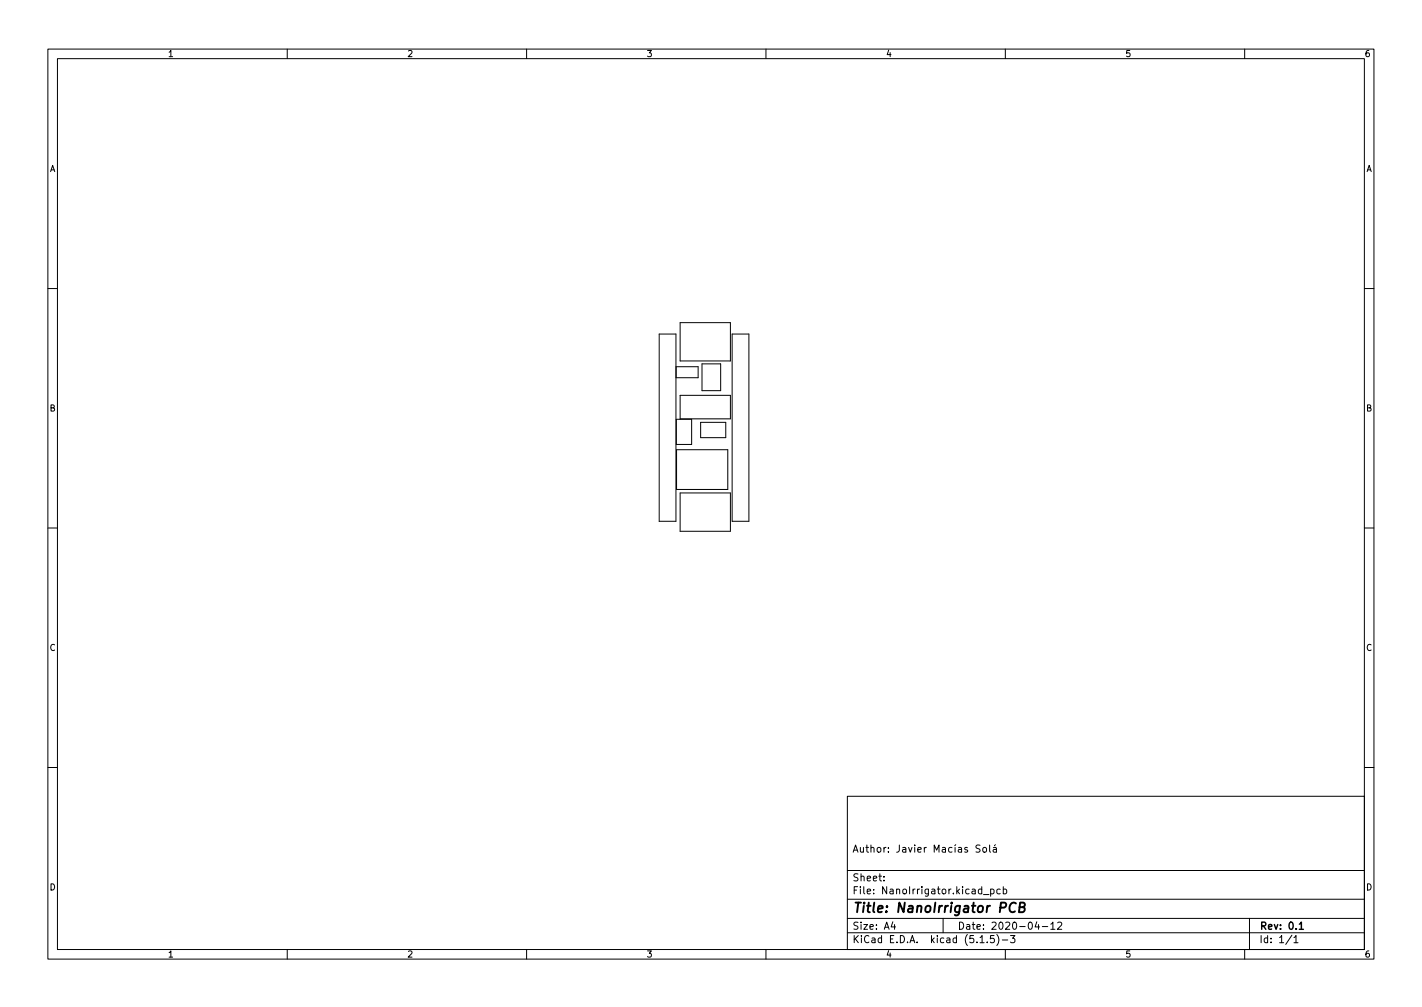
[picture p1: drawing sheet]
<svg xmlns="http://www.w3.org/2000/svg" width="297mm" height="210mm" viewBox="0 0 297 210" stroke-linecap="round" stroke-linejoin="round" font-family="sans-serif">
<defs><g id="words">
<text font-size="2.8" x="178" y="190.6">Title: NanoIrrigator PCB</text>
<g font-size="2.1">
<text x="178" y="178">Author: Javier Macías Solá</text>
<text x="178" y="184">Sheet:</text>
<text x="178" y="186.7">File: NanoIrrigator.kicad_pcb</text>
<text x="178" y="196.9">KiCad E.D.A. kicad (5.1.5)-3</text>
<text x="178" y="194.1">Size: A4</text>
<text x="200" y="194.1">Date: 2020-04-12</text>
<text x="263" y="194.1">Rev: 0.1</text>
<text x="263" y="196.9">Id: 1/1</text>
</g>
<g font-size="1.8">
<text x="35" y="11.9">1</text>
<text x="85" y="11.9">2</text>
<text x="135" y="11.9">3</text>
<text x="185" y="11.9">4</text>
<text x="235" y="11.9">5</text>
<text x="285" y="11.9">6</text>
<text x="10.3" y="35.9">A</text>
<text x="285.3" y="35.9">A</text>
<text x="10.3" y="85.9">B</text>
<text x="285.3" y="85.9">B</text>
<text x="10.3" y="135.9">C</text>
<text x="285.3" y="135.9">C</text>
<text x="10.3" y="185.9">D</text>
<text x="285.3" y="185.9">D</text>
<text x="35" y="199.9">1</text>
<text x="85" y="199.9">2</text>
<text x="135" y="199.9">3</text>
<text x="185" y="199.9">4</text>
<text x="235" y="199.9">5</text>
<text x="285" y="199.9">6</text>
</g>
</g></defs>
<g fill="none" stroke="#000" stroke-width=".21">
<path d="M10 10.2h277v190.1h-277zM12 12.2h273v186.1h-273zM60 10.2v2M110 10.2v2M160 10.2v2M210 10.2v2M260 10.2v2M10 60.2h2M137.7 69.7h3.5v39.1h-3.5zM141.2 76.6h4.6v2.3h-4.6M142.1 67.4h10.5v8h-10.5zM146.6 76h3.9v5.6h-3.9z"/>
<path d="M152.9 69.7h3.5v39.1h-3.5zM285 60.2h2M141.3 87.5h3.2v5.3h-3.2zM141.3 93.9h10.7v8.3h-10.7zM142.1 82.5h10.5v5h-10.5zM146.4 88.2h5.2v3.2h-5.2zM10 110.2h2M142.1 102.9h10.5v8h-10.5zM285 110.2h2M10 160.2h2M177 166.3h108v32h-108zM204.7 176.5l-.6-.1-.2 .3 .1 .4 .6 .3v.4l-.2 .1h-.5"/>
<path d="M205.4 177.1l.2-.2 .4 .2 .1 .5-.2 .3h-.3l-.2-.1zM206.7 176.4v1.3l.2 .2M207.5 177h.6v.9M207.9 176.4l-.2 .2M208.1 177.3l-.5 .1-.2 .2 .2 .3h.5M285 160.2h2M60 198.3v2M110 198.3v2M160 198.3v2M177 194.8h108M177 191.8h108M177 187.8h108"/>
<path d="M177 181.8h108M184.6 183.8v.1M184.6 183v.1M186.5 192.5l-.4 1h1M186.9 193v1M197 191.8v3M204.7 196.8h.9M205.4 186.8h1.2M206.2 196.7v.1M206.9 185.7l.5-.1 .2 .3-.1 .7h-.6M206.9 185.6v1.5M207.6 195.3h-.7v.7l.2-.1 .5 .1 .1 .2-.1 .5-.2 .1-.5-.1"/>
<path d="M208.2 195.1a1.72 1.72 0 0 1 0 2.3M208.9 185.7l-.4-.1-.3 .3 .2 .7h.5M209.4 196.3h1.1M209.6 185.7l.4-.1 .3 .3-.2 .7h-.5M209.6 185.1v1.5M210 198.3v2M211.1 195.3h.9l-.5 .6 .4 .1v.7l-.2 .1-.6-.1M216.6 192.5l-.4 1h.9M216.9 193v1M217.7 193.5h1.2M219.5 193l.4-.5v1.5M219.5 194h.9"/>
<path d="M220.9 192.7l.6-.2 .3 .5-.9 1h.9M260 198.3v2M261 191.8v6.5M269.9 195.3l-1.3 1.9M270.3 195.8l.4-.5v1.5M270.3 196.8h.8"/>
</g>
<path d="M271.4 193l.4-.5v1.5M271.4 194h.9" fill="none" stroke="#000" stroke-width=".3"/>
<path d="M212.2 188.7a.88 .88 0 0 0-1-.1 .88 .88 0 0 0-.3 1 .69 .69 0 0 0 .3 .8 .69 .69 0 0 0 .8-.1M213 189.4l.8-.1 .3-.5-.2-.2-.8-.1-.3 2h.8l.3-.2a.53 .53 0 0 0 0-.8l-.3-.1" fill="none" stroke="#000" stroke-width=".4"/>
<use href="#words"/>
</svg>
